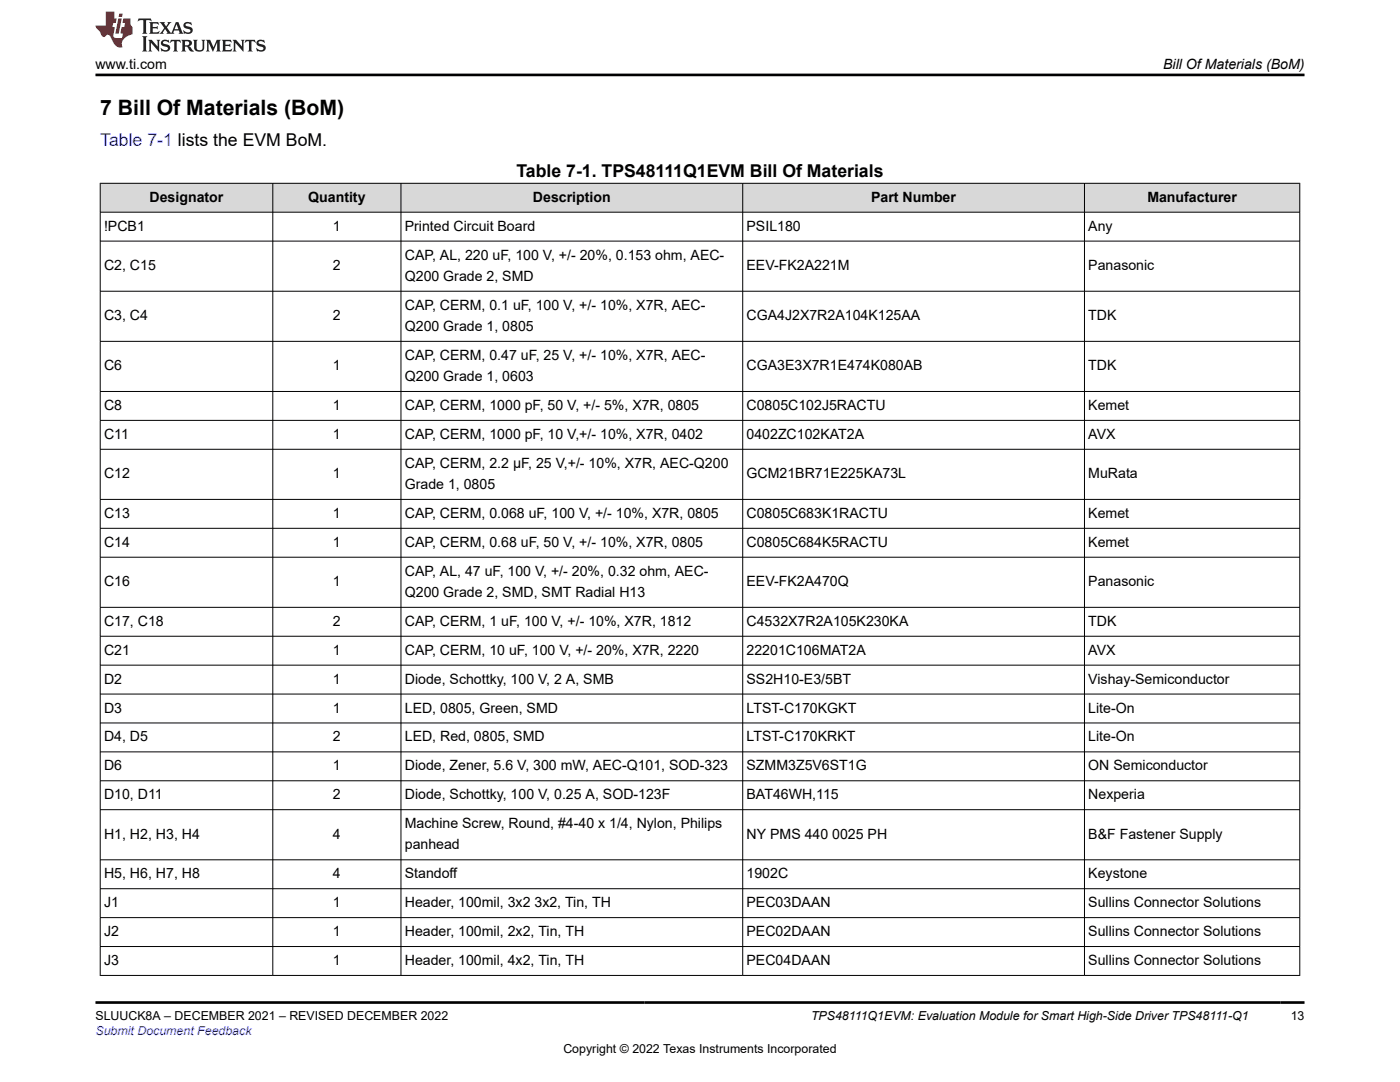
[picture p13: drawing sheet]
<svg xmlns="http://www.w3.org/2000/svg" width="279mm" height="216mm" viewBox="0 0 279 216" stroke-linecap="round" stroke-linejoin="round" font-family="sans-serif">
<defs><g id="words">
<text font-size="4.2" x="20" y="22.9">7 Bill Of Materials (BoM)</text>
<text font-size="3.5" fill="#00f" x="20" y="29.1">Table 7-1 lists the EVM BoM.</text>
<text font-size="3.5" x="103.1" y="35.4">Table 7-1. TPS48111Q1EVM Bill Of Materials</text>
<g font-size="2.8">
<text x="19" y="13.8">www.ti.com</text>
<text x="232.1" y="13.8">Bill Of Materials (BoM)</text>
<text x="29.9" y="40.3">Designator</text>
<text x="61.5" y="40.3">Quantity</text>
<text x="106.4" y="40.3">Description</text>
<text x="173.9" y="40.3">Part Number</text>
<text x="229" y="40.3">Manufacturer</text>
<text x="20.8" y="46">!PCB1</text>
<text x="66.4" y="46">1</text>
<text x="80.8" y="46">Printed Circuit Board</text>
<text x="149" y="46">PSIL180</text>
<text x="217.2" y="46">Any</text>
<text x="20.8" y="53.9">C2, C15</text>
<text x="66.4" y="53.9">2</text>
<text x="80.8" y="51.8">CAP, AL, 220 uF, 100 V, +/- 20%, 0.153 ohm, AEC-</text>
<text x="149" y="53.9">EEV-FK2A221M</text>
<text x="217.2" y="53.9">Panasonic</text>
<text x="80.8" y="56">Q200 Grade 2, SMD</text>
<text x="20.8" y="63.9">C3, C4</text>
<text x="66.4" y="63.9">2</text>
<text x="80.8" y="61.8">CAP, CERM, 0.1 uF, 100 V, +/- 10%, X7R, AEC-</text>
<text x="149" y="63.9">CGA4J2X7R2A104K125AA</text>
<text x="217.2" y="63.9">TDK</text>
<text x="80.8" y="66">Q200 Grade 1, 0805</text>
<text x="80.8" y="71.8">CAP, CERM, 0.47 uF, 25 V, +/- 10%, X7R, AEC-</text>
<text x="20.8" y="73.9">C6</text>
<text x="66.4" y="73.9">1</text>
<text x="80.8" y="76">Q200 Grade 1, 0603</text>
<text x="149" y="73.9">CGA3E3X7R1E474K080AB</text>
<text x="217.2" y="73.9">TDK</text>
<text x="20.8" y="81.8">C8</text>
<text x="66.4" y="81.8">1</text>
<text x="80.8" y="81.8">CAP, CERM, 1000 pF, 50 V, +/- 5%, X7R, 0805</text>
<text x="149" y="81.8">C0805C102J5RACTU</text>
<text x="217.2" y="81.8">Kemet</text>
<text x="20.8" y="87.6">C11</text>
<text x="66.4" y="87.6">1</text>
<text x="80.8" y="87.6">CAP, CERM, 1000 pF, 10 V,+/- 10%, X7R, 0402</text>
<text x="149" y="87.6">0402ZC102KAT2A</text>
<text x="217.2" y="87.6">AVX</text>
<text x="20.8" y="95.5">C12</text>
<text x="66.4" y="95.5">1</text>
<text x="80.8" y="93.3">CAP, CERM, 2.2 µF, 25 V,+/- 10%, X7R, AEC-Q200</text>
<text x="149" y="95.5">GCM21BR71E225KA73L</text>
<text x="217.2" y="95.5">MuRata</text>
<text x="80.8" y="97.6">Grade 1, 0805</text>
<text x="20.8" y="103.3">C13</text>
<text x="66.4" y="103.3">1</text>
<text x="80.8" y="103.3">CAP, CERM, 0.068 uF, 100 V, +/- 10%, X7R, 0805</text>
<text x="149" y="103.3">C0805C683K1RACTU</text>
<text x="217.2" y="103.3">Kemet</text>
<text x="20.8" y="109.1">C14</text>
<text x="66.4" y="109.1">1</text>
<text x="80.8" y="109.1">CAP, CERM, 0.68 uF, 50 V, +/- 10%, X7R, 0805</text>
<text x="149" y="109.1">C0805C684K5RACTU</text>
<text x="217.2" y="109.1">Kemet</text>
<text x="20.8" y="117">C16</text>
<text x="66.4" y="117">1</text>
<text x="80.8" y="114.9">CAP, AL, 47 uF, 100 V, +/- 20%, 0.32 ohm, AEC-</text>
<text x="80.8" y="119.1">Q200 Grade 2, SMD, SMT Radial H13</text>
<text x="149" y="117">EEV-FK2A470Q</text>
<text x="217.2" y="117">Panasonic</text>
<text x="20.8" y="124.9">C17, C18</text>
<text x="66.4" y="124.9">2</text>
<text x="80.8" y="124.9">CAP, CERM, 1 uF, 100 V, +/- 10%, X7R, 1812</text>
<text x="149" y="124.9">C4532X7R2A105K230KA</text>
<text x="217.2" y="124.9">TDK</text>
<text x="20.8" y="130.7">C21</text>
<text x="66.4" y="130.7">1</text>
<text x="80.8" y="130.7">CAP, CERM, 10 uF, 100 V, +/- 20%, X7R, 2220</text>
<text x="149" y="130.7">22201C106MAT2A</text>
<text x="217.2" y="130.7">AVX</text>
<text x="20.8" y="136.4">D2</text>
<text x="66.4" y="136.4">1</text>
<text x="80.8" y="136.4">Diode, Schottky, 100 V, 2 A, SMB</text>
<text x="149" y="136.4">SS2H10-E3/5BT</text>
<text x="217.2" y="136.4">Vishay-Semiconductor</text>
<text x="20.8" y="142.2">D3</text>
<text x="66.4" y="142.2">1</text>
<text x="80.8" y="142.2">LED, 0805, Green, SMD</text>
<text x="149" y="142.2">LTST-C170KGKT</text>
<text x="217.2" y="142.2">Lite-On</text>
<text x="20.8" y="148">D4, D5</text>
<text x="66.4" y="148">2</text>
<text x="80.8" y="148">LED, Red, 0805, SMD</text>
<text x="149" y="148">LTST-C170KRKT</text>
<text x="217.2" y="148">Lite-On</text>
<text x="20.8" y="153.7">D6</text>
<text x="66.4" y="153.7">1</text>
<text x="80.8" y="153.7">Diode, Zener, 5.6 V, 300 mW, AEC-Q101, SOD-323</text>
<text x="149" y="153.7">SZMM3Z5V6ST1G</text>
<text x="217.2" y="153.7">ON Semiconductor</text>
<text x="20.8" y="159.5">D10, D11</text>
<text x="66.4" y="159.5">2</text>
<text x="80.8" y="159.5">Diode, Schottky, 100 V, 0.25 A, SOD-123F</text>
<text x="149" y="159.5">BAT46WH,115</text>
<text x="217.2" y="159.5">Nexperia</text>
<text x="20.8" y="167.4">H1, H2, H3, H4</text>
<text x="66.4" y="167.4">4</text>
<text x="80.8" y="165.3">Machine Screw, Round, #4-40 x 1/4, Nylon, Philips</text>
<text x="149" y="167.4">NY PMS 440 0025 PH</text>
<text x="217.2" y="167.4">B&amp;F Fastener Supply</text>
<text x="80.8" y="169.5">panhead</text>
<text x="20.8" y="175.3">H5, H6, H7, H8</text>
<text x="66.4" y="175.3">4</text>
<text x="80.8" y="175.3">Standoff</text>
<text x="149" y="175.3">1902C</text>
<text x="217.2" y="175.3">Keystone</text>
<text x="20.8" y="181">J1</text>
<text x="66.4" y="181">1</text>
<text x="80.8" y="181">Header, 100mil, 3x2 3x2, Tin, TH</text>
<text x="149" y="181">PEC03DAAN</text>
<text x="217.2" y="181">Sullins Connector Solutions</text>
<text x="20.8" y="186.8">J2</text>
<text x="66.4" y="186.8">1</text>
<text x="80.8" y="186.8">Header, 100mil, 2x2, Tin, TH</text>
<text x="149" y="186.8">PEC02DAAN</text>
<text x="217.2" y="186.8">Sullins Connector Solutions</text>
<text x="20.8" y="192.6">J3</text>
<text x="66.4" y="192.6">1</text>
<text x="80.8" y="192.6">Header, 100mil, 4x2, Tin, TH</text>
<text x="149" y="192.6">PEC04DAAN</text>
<text x="217.2" y="192.6">Sullins Connector Solutions</text>
</g>
<g font-size="2.5">
<text x="19" y="203.6">SLUUCK8A – DECEMBER 2021 – REVISED DECEMBER 2022</text>
<text x="161.9" y="203.6">TPS48111Q1EVM: Evaluation Module for Smart High-Side Driver TPS48111-Q1</text>
<text x="257.6" y="203.6">13</text>
<text x="112.4" y="210">Copyright © 2022 Texas Instruments Incorporated</text>
</g>
<text font-size="2.5" fill="#00f" x="19" y="206.5">Submit Document Feedback</text>
</g></defs>
<g fill="#d8d8d8">
<path d="M20 36.6h239.4v5.7h-239.4z" fill-rule="evenodd"/>
<path d="M20.1 36.6h34.3v5.7h-34.3z" fill-rule="evenodd"/>
<path d="M54.5 36.6h25.5v5.7h-25.5z" fill-rule="evenodd"/>
<path d="M80.1 36.6h68.1v5.7h-68.1z" fill-rule="evenodd"/>
<path d="M148.3 36.6h68.1v5.7h-68.1z" fill-rule="evenodd"/>
<path d="M216.5 36.6h42.8v5.7h-42.8z" fill-rule="evenodd"/>
</g>
<g fill="none" stroke="#000" stroke-width=".2">
<path d="M19.9 36.6h239.6M20 36.5v158.2M54.4 36.5v158.2M80 36.5v158.2M148.2 36.5v158.2M216.4 36.5v158.2M259.4 36.5v158.2M19.9 42.3h239.6M19.9 48.1h239.6M19.9 58.1h239.6M19.9 68.1h239.6M19.9 78.1h239.6"/>
<path d="M19.9 83.9h239.6M19.9 89.6h239.6M19.9 99.7h239.6M19.9 105.4h239.6M19.9 111.2h239.6M19.9 121.2h239.6M19.9 127h239.6M19.9 132.7h239.6M19.9 138.5h239.6M19.9 144.3h239.6M19.9 150h239.6M19.9 155.8h239.6"/>
<path d="M19.9 161.6h239.6M19.9 171.6h239.6M19.9 177.3h239.6M19.9 183.1h239.6M19.9 188.9h239.6M19.9 194.6h239.6"/>
</g>
<path d="M27.7 3.7l-.2 .6 .5-.3h.6v.2v2.2l-.2 .3h1l-.2-.3v-2.2v-.2h.5l.5 .3-.1-.6zM29.8 4.4l.2 .4v1.6l-.2 .3h1.9l.1-.6a1.08 1.08 0 0 1-1.3 .2v-.6h.6l.4 .1v-.6l-.4 .2h-.6v-.6l.2-.1a1 1 0 0 1 1 .3l-.1-.6zM31.8 4.4l1 1.2-1 1.1h.9l-.2-.2 .4-.7 .5 .7-.2 .2h1.6l-.2-.2 .1-.4h1l.1 .4-.1 .2h.9l-.2-.3-.8-2h-.5l-1 2.2-.8-1.1 .9-1.1h-.8l.2 .2-.5 .7-.3-.7 .1-.2zM35.2 4.8l.4 1h-.8zM36.8 4.6a.65 .65 0 0 0-.2 .7 .65 .65 0 0 0 .6 .4l.7 .2 .1 .2a.79 .79 0 0 1-.7 .4 .79 .79 0 0 1-.7-.5l.1 .7 .2-.1a.93 .93 0 0 0 1.1 .1 .93 .93 0 0 0 .4-.9 1.46 1.46 0 0 0-1.2-.6l-.1-.4a1.09 1.09 0 0 1 1.2 .2l-.2-.6-.1 .1-.6-.1zM28.4 7.2l.2 .4v2.3l-.2 .4h1l-.2-.4v-2.3l.2-.4zM29.6 7.9l.2 .4v1.6l-.2 .4h.8l-.3-.4v-1.4l1.7 1.8v-2l.2-.4h-.8l.2 .3 .1 1.1-1.2-1.4zM32.3 8.1a.65 .65 0 0 0-.2 .7 .65 .65 0 0 0 .7 .4l.6 .2 .1 .3a.79 .79 0 0 1-.7 .3 .79 .79 0 0 1-.7-.5l.1 .8 .2-.1a.93 .93 0 0 0 1.1 0 .93 .93 0 0 0 .4-.9 1.46 1.46 0 0 0-1.2-.6l-.1-.4a1.09 1.09 0 0 1 1.2 .2l-.2-.6-.1 .1-.6-.1zM34.1 7.9l-.1 .7a.63 .63 0 0 1 .7-.4l.1 1.7-.3 .4h1l-.2-.4v-1.7a.66 .66 0 0 1 .8 .4l-.1-.7zM36.2 7.9l.2 .4v1.6l-.2 .4h.9l-.2-.2v-.8l.5 .1 .1 .1a.79 .79 0 0 0 1.2 .7l-1-1a.61 .61 0 0 0 .6-.6 .61 .61 0 0 0-.5-.6zM36.9 8.3l.2-.1a.47 .47 0 0 1 .5 .1 .47 .47 0 0 1 .1 .5l-.2 .2h-.6zM38.5 7.9l.2 .3a2.27 2.27 0 0 0 .4 1.9 1.04 1.04 0 0 0 1.7-.6v-1.3l.2-.3h-.8l.2 .4v1.2a.6 .6 0 0 1-.6 .5 .6 .6 0 0 1-.6-.5v-1.2l.3-.4zM41.1 7.9l.2 .4v1.6l-.2 .4h.7l-.2-.4v-1.5l.9 1.9 .8-1.9v1.5l-.2 .4h1l-.3-.4v-1.6l.3-.4h-.8l-.7 1.6-.7-1.6zM44.3 7.9l.2 .4v1.6l-.2 .4h1.9l.1-.6a1.09 1.09 0 0 1-1.3 .1v-.6h.6l.4 .2v-.7l-.4 .2h-.6v-.5l.2-.2a1.01 1.01 0 0 1 1 .3l-.1-.6zM46.4 7.9l.3 .4v1.6l-.3 .4h.8l-.2-.4v-1.4l1.6 1.8v-2l.2-.4h-.7l.2 .3v1.1l-1.2-1.4zM49 7.9l-.1 .7a.63 .63 0 0 1 .8-.4v1.7l-.3 .4h1l-.2-.4v-1.7a.66 .66 0 0 1 .8 .4l-.1-.7zM51.4 8.1a.65 .65 0 0 0-.2 .7 .65 .65 0 0 0 .6 .4l.6 .2 .2 .3a.79 .79 0 0 1-.8 .3 .79 .79 0 0 1-.6-.5l.1 .8 .2-.1a.93 .93 0 0 0 1 0 .93 .93 0 0 0 .5-.9 1.46 1.46 0 0 0-1.3-.6l-.1-.4a1.09 1.09 0 0 1 1.3 .2l-.2-.6-.2 .1-.5-.1z" fill="#231f20"/>
<path d="M21.1 2.3v2.8h-2.1l.1 .4 .9 .9a.95 .95 0 0 0 .9 .9 .59 .59 0 0 1 .6-.3 .59 .59 0 0 1 .5 .3l.4 .8a1.59 1.59 0 0 0 2.1 1.3 1.61 1.61 0 0 1 1-2.2l1-.4-.1-1.4a1.59 1.59 0 0 1-.4-1.7h-1.4l-.2 .9h.5l-.1 .8h-.5l-.2 1v.3h.4l-.2 .9h-.6a.73 .73 0 0 1-1.1-.6l.3-1.6h-.5l.2-.8h.5l.2-.9h-.5v-1.4zM23.6 3.7l-.6 3h.7l.6-3zM23.8 2.7l-.1 .7h.7l.1-.7z" fill="#ed1c24"/>
<path d="M19 15h241.3M19 200h241.3" fill="none" stroke="#000" stroke-width=".53"/>
<use href="#words"/>
</svg>
